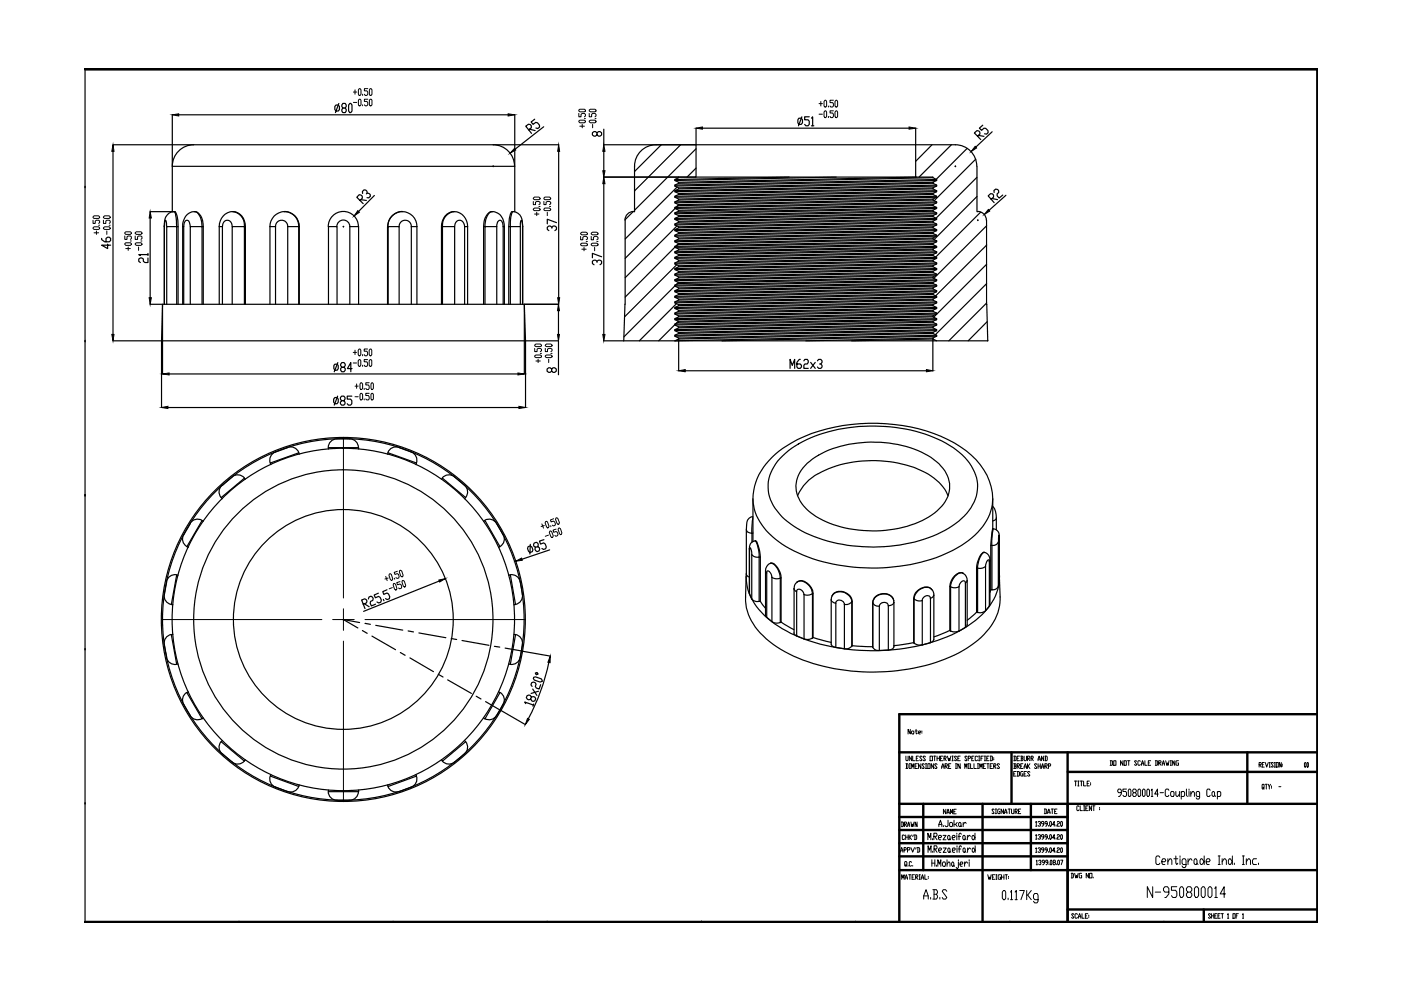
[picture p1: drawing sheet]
<svg xmlns="http://www.w3.org/2000/svg" width="297mm" height="210mm" viewBox="0 0 297 210" stroke-linecap="round" stroke-linejoin="round" font-family="sans-serif">
<!-- layer: 0 -->
<g fill="none" stroke="#000" stroke-width=".25">
<path d="M18 14.6v181M24 30.7h17M24 32.1v38.8M36.5 24.3v20.6M37.9 24.3h69.8M41.1 30.7a4.6 4.6 0 0 0-4.6 4.5l72.6 .1M41.1 30.7h77.3M71.2 22.3h.5l.3 .3v.6l-.3 .3h-.5l-.2-.3v-.6zM71.8 21.9l-.7 2M72.7 22.9l-.2-.3 .2-.7h.5l.2 .4-.2 .6h-.5l-.2 .3 .2 .7h.5l.2-.4-.2-.6M74.2 21.9h.2l.2 .4v1.2l-.2 .4h-.2l-.3-.4v-1.2zM104.5 30.7a4.6 4.6 0 0 1 4.6 4.5"/>
<path d="M104.6 35.2v.1M109.1 24.3v20.6M112.1 27.5l.5-.4v-.4l-.2-.3-.3-.1-.6 .5 1.2 1.5M112.3 27.4l1.2 .3M113.4 25.3l-.8 .6 .4 .5 .6-.4h.4l.4 .5v.5l-.4 .3-.4-.2M115.3 26.9l-6.1 4.7M118.4 32.1v31M126.6 28.2l.3-.3h.3l.4 .3v.4l-.4 .3h-.3l-.3-.3v-.4l-.4-.3h-.3l-.3 .3v.4l.3 .3h.3l.4-.3M128 27.4v3.3h19.6M128 37.5h19.5M128 32.1v4.1M128 38.9v32"/>
<path d="M139.1 30.7a4.6 4.6 0 0 0-4.6 4.5v9.7h-.1M140.2 30.7l-5.7 5.7M143.6 39.7l-11.1 11M144.3 30.7l-9.8 9.8M147.6 30.7v6.8h-3.7v.2l-.8 .4v.2l.8 .4v.2l-.8 .3v.3l.8 .3v.2l-.8 .4v.2l.8 .4v.2l-.8 .4v.2l.8 .4v.2l-.8 .4v.2l.8 .4v.2l-.8 .4v.2l.8 .4v.2l-.8 .3v.2l.8 .4v.2l-.8 .4v.2l.8 .4v.2l-.8 .4v.2l.8 .4v.2l-.8 .4v.2l.8 .4v.2l-.8 .4v.2l.8 .4v.2l-.8 .4v.2l.8 .3v.3l-.8 .3v.3l.8 .3v.2l-.8 .4v.2l.8 .4v.2l-.8 .4v.2l.8 .4v.2l-.8 .4v.2l.8 .3v.3l-.8 .3v.3l.8 .3v.2l-.8 .4v.2l.8 .4v.2l-.8 .4v.2l.8 .4v.2l-.8 .4v.2l.8 .3v.3l-.8 .3v.2l.8 .4v.2l-.8 .4v.2l.8 .4v.2l-.8 .4v.2l.8 .4v.2l-.8 .4v.2l.8 .4v.2l-.8 .4v.2l.8 .4v.2l-.8 .4v.2l.8 .3v.2l-.8 .4v.2l.8 .4v.2l-.8 .4v.2l.8 .4v.2l-.8 .4v.2l.8 .4v.2l-.8 .4 55.5-1.2M147.6 30.7h46.5v6.8h-46.5M147.6 31.5l-13.1 13.1M147.6 35.6l-1.9 1.9M147.6 27.2v3.4M148.9 27.2h43.8M167.3 37.5l-24.2 .6M169.4 25.1h.5l.2 .3v.6l-.2 .4h-.5l-.2-.4v-.6z"/>
<path d="M170 24.8l-.7 1.9M171.6 24.8h-1v.6h.7l.3 .3v.7l-.3 .3h-.4l-.3-.3M172 25.1l.3-.3v1.9M172 26.7h.6M177.3 37.5l-34.2 .8M194.1 37.5h3.7v.2l.8 .4v.2l-.8 .4v.2l.8 .3v.3l-.8 .3v.2l.8 .4v.2l-.8 .4v.2l.8 .4v.2l-.8 .4v.2l.8 .4v.2l-.8 .4v.2l.8 .4v.2l-.8 .4v.2l.8 .3v.2l-.8 .4v.2l.8 .4v.2l-.8 .4v.2l.8 .4v.2l-.8 .4v.2l.8 .4v.2l-.8 .4v.2l.8 .4v.2l-.8 .4v.2l.8 .4v.2l-.8 .3v.3l.8 .3v.3l-.8 .3v.2l.8 .4v.2l-.8 .4v.2l.8 .4v.2l-.8 .4v.2l.8 .4v.2l-.8 .3v.3l.8 .3v.3l-.8 .3v.2l.8 .4v.2l-.8 .4v.2l.8 .4v.2l-.8 .4v.2l.8 .4v.2l-.8 .3v.3l.8 .3v.2l-.8 .4v.2l.8 .4v.2l-.8 .4v.2l.8 .4v.2l-.8 .4v.2l.8 .4v.2l-.8 .4v.2l.8 .4v.2l-.8 .4v.2l.8 .4v.2l-.8 .3v.2l.8 .4v.2l-.8 .4v.2l.8 .4v.2l-.8 .4v.2l.8 .4v.2l-.8 .4v.2l.8 .4M194.1 30.7h8.5M194.1 27.2v3.4M194.3 37.5l-50.4 1.2M197.6 30.7l-3.5 3.5M197.8 39.8l-53.9 1.2M197.8 38.9l-53.9 1.1"/>
<path d="M197.8 38.7l-53.9 1.1M197.8 37.7l-53.9 1.2M197.9 38.6l-.1 .1M198.6 39.5l-55.5 1.1M198.6 39.2l-55.5 1.2M198.6 38.3l-55.5 1.2M198.6 38.1l-55.5 1.1M201.7 30.7l-6.8 6.8M202.5 35.3h.1M202.5 30.7a4.6 4.6 0 0 1 4.6 4.5M202.6 35.2v.1M205.1 31.5l-6.6 6.5"/>
<path d="M206.9 33.7l-8.8 8.8M207.1 35.3v9.6h.2M207.1 37.6l-8.6 8.7M207.3 28.9l.5-.5-.1-.4-.6-.3-.5 .5 1.3 1.4M207.4 28.7l1.2 .2M208.4 26.5l-.8 .7 .5 .4 .5-.4h.4l.5 .5v.4l-.3 .3h-.5M210.4 27.9l-3.5 3.3M21.5 50.5v.3l.7 .5h1l.3-.3v-.5l-.3-.2h-.4l-.3 .2v.8M22.8 51.8v.9l-1.3-.7h2M31.4 54.7v1h-.7l-.3-.3v-.5l-.3-.2-.7 .2v.5l.4 .3M31.4 54h-2l.4 .2M31.4 53.7v.5"/>
<path d="M31.8 44.9h5.3l.4 .9 .3 2.2v16.5M31.8 46.2v16.9M34.8 48a2.62 2.62 0 0 1 1.8-3.1h.3a2.51 2.51 0 0 1 .5 2.1l.1 1h.3M34.8 48l.3-1.3 .2 1.3M34.8 48h.1M34.8 48v16.5M38.7 48v16.5M38.7 48h.2M38.9 48l.1-.6a.6 .6 0 0 1 .6-.7 .6 .6 0 0 1 .6 .7l.1 .6M38.9 48v16.5M41.2 44.9a2.78 2.78 0 0 0-2.5 3.1M41.2 44.9a1.96 1.96 0 0 1 1.8 1.9l.1 1.2v16.5"/>
<path d="M41.2 44.9a2.21 2.21 0 0 1 1.6 2.1v1h.3M46.5 48a2.81 2.81 0 0 1 1.3-2.7 2.81 2.81 0 0 1 3.1 .1 3.2 3.2 0 0 1 1.1 2.6v16.5M46.5 48v16.5M46.5 48h.7M47.2 48a1.07 1.07 0 0 1 1-1.3 1.07 1.07 0 0 1 1 1.3M47.2 48v16.5M49.4 44.9a2.86 2.86 0 0 1 2.4 3.1M51.8 48h.2M57.2 48a3.1 3.1 0 0 1 3.1-3.1 3.1 3.1 0 0 1 3.2 3.1v16.5M57.2 48v16.5M57.2 48h1.2v16.5M58.4 48a1.29 1.29 0 0 1 1.3-1.3 1.29 1.29 0 0 1 1.3 1.3"/>
<path d="M60.3 44.8a3.1 3.1 0 0 1 3 3.2v16.5M63.5 48h-2.5v16.5M72.7 48h.2M72.8 48v.1M74.2 48a1.38 1.38 0 0 0-1.4-1.3 1.38 1.38 0 0 0-1.4 1.3M74.2 48h1.8M74.2 48v16.5M76 48a3.2 3.2 0 0 0-3.2-3.2 3.2 3.2 0 0 0-3.2 3.2M76 48v16.5M76.3 42.5l.5-.5v-.4l-.6-.3-.6 .5 1.4 1.4M76.5 42.3l1.2 .2M76.9 41l-.1-.4 .4-.3h.4l.2 .3 .1 .3-.2 .2"/>
<path d="M77.9 40.9l.6 .3v.4l-.3 .4-.4-.1M79.4 41.4l-3.4 3.4M82.2 48h.1M84.6 48a1.29 1.29 0 0 1 1.3-1.3 1.29 1.29 0 0 1 1.3 1.3M85.3 44.8a3.1 3.1 0 0 0-3 3.2M88.4 48a3.1 3.1 0 0 0-3.1-3.1 3.1 3.1 0 0 0-3.1 3.1v16.5M88.4 48v16.5M88.4 48h-1.2v16.5M96.3 44.9a2.86 2.86 0 0 0-2.5 3.1h-.2M96.4 48a1.06 1.06 0 0 1 .8-1.3 1.06 1.06 0 0 1 1.3 1v.3M98.5 48h.6M98.5 48v16.5"/>
<path d="M99.1 48a2.81 2.81 0 0 0-1.3-2.7 2.81 2.81 0 0 0-3.1 .1 3.5 3.5 0 0 0-1.1 2.6v16.5M99.1 48v16.5M104.4 44.9a2.58 2.58 0 0 1 2.5 2.6v.5M104.4 44.9h-.1a2.46 2.46 0 0 0-1.7 2.6l-.1 17M104.4 44.9a2.13 2.13 0 0 0-1.5 2.1l-.1 1h-.3M105.3 48v16.5M106.7 48l-.1-.6a.6 .6 0 0 0-.6-.7 .6 .6 0 0 0-.6 .7l-.1 .6h-2.5v16.5M106.7 48h.2M106.7 48v16.5M106.9 48v16.5M108.8 44.9a2.23 2.23 0 0 1 2 2.6v.5M108.8 44.9h-.3l-.3 .5-.3 2.6v16.5"/>
<path d="M108.8 44.9a4.7 4.7 0 0 0-.6 3.1h-.3M110.3 48v16.5M110.8 48l-.3-1.3-.1 .4-.1 .9h-2.1v16.5M110.8 48h.1M110.8 48v16.5M117 48.4v-.2l-.3-.3h-.3l-.4 .3v.4l.4 .3M117 48.2l.3-.3h.3l.4 .3v.4l-.4 .3M118 47.2l-2-.7v1M126.6 55.6v-.2l-.4-.2-.6 .2v.5l.3 .2M126.6 55.4l.3-.2 .7 .2v.5l-.4 .2M127.6 54.4l-2-.7v1M132.5 46.7v17.8l-.3 7.8"/>
<path d="M134.2 44.9l-1.7 1.7M134.3 44.8a1.84 1.84 0 0 0-1.8 1.9M143.1 52.4l-10.6 10.6M143.5 56.1l-11.1 11.1M143.5 47.9l-11 11M143.8 59.9l-.4 .4M197.8 42.2l-53.9 1.2-.3 .3M197.8 50.5l-53.9 1.1-.4 .4M197.8 59.9l-53.9 1.1M197.8 58.9l-53.9 1.2M197.8 58.7l-53.9 1.2M197.8 57.7l-53.9 1.2"/>
<path d="M197.8 57.5l-53.9 1.2M197.8 56.6l-53.9 1.1M197.8 56.3l-53.9 1.2M197.8 55.4l-53.9 1.2M197.8 55.2l-53.9 1.1M197.8 54.2l-53.9 1.2M197.8 54l-53.9 1.2M197.8 53l-53.9 1.2M197.8 52.8l-53.9 1.2M197.8 51.9l-53.9 1.1M197.8 51.6l-53.9 1.2M197.8 50.7l-53.9 1.2"/>
<path d="M197.8 49.5l-53.9 1.2M197.8 49.3l-53.9 1.2M197.8 48.3l-53.9 1.2M197.8 48.1l-53.9 1.2M197.8 47.1l-53.9 1.2M197.8 46.9l-53.9 1.2M197.8 45.9l-53.9 1.2M197.8 45.7l-53.9 1.2M197.8 44.8l-53.9 1.1M197.8 44.6l-53.9 1.1M197.8 43.6l-53.9 1.2M197.8 43.4l-53.9 1.2"/>
<path d="M197.8 42.4l-53.9 1.2M197.8 41.2l-53.9 1.2M197.8 41l-53.9 1.2M197.8 40l-53.9 1.2M197.8 46.9h.1M198.6 43l-55.5 1.2-10.6 10.6M198.6 59.5l-55.5 1.1-10.8 10.8M198.6 59.3l-55.5 1.2M198.6 58.3l-55.5 1.2M198.6 58.1l-55.5 1.2M198.6 57.2l-55.5 1.1M198.6 56.9l-55.5 1.2"/>
<path d="M198.6 56l-55.5 1.2M198.6 55.8l-55.5 1.1M198.6 54.8l-55.5 1.2M198.6 54.6l-55.5 1.2M198.6 53.6l-55.5 1.2M198.6 53.4l-55.5 1.2M198.6 52.5l-55.5 1.1M198.6 52.2l-55.5 1.2M198.6 51.3l-55.5 1.2M198.6 51.1l-55.5 1.1M198.6 50.1l-55.5 1.2M198.6 49.9l-55.5 1.2"/>
<path d="M198.6 48.9l-55.5 1.2M198.6 48.7l-55.5 1.2M198.6 47.7l-55.5 1.2M198.6 47.5l-55.5 1.2M198.6 46.5l-55.5 1.2M198.6 46.3l-55.5 1.2M198.6 45.3l-55.5 1.2M198.6 45.1l-55.5 1.2M198.6 44.2l-55.5 1.1M198.6 44l-55.5 1.1M198.6 42.8l-55.5 1.2M198.6 41.8l-55.5 1.2"/>
<path d="M198.6 41.6l-55.5 1.2M198.6 40.6l-55.5 1.2M198.6 40.4l-55.5 1.2M207.1 41.7l-9.1 9.1M207.3 46.7h.1M207.3 44.8a1.84 1.84 0 0 1 1.8 1.9M207.3 46.6v.2M207.9 45l-9.5 9.5M209.2 46.7v17.8l.2 7.8h-81.4M209.2 47.9l-11.2 11.1M209.2 52l-10.8 10.7M209.2 56l-11.2 11.3"/>
<path d="M210.1 42.2l.6-.4v-.4l-.3-.3h-.4l-.5 .4 1.3 1.5M210.3 42.1l1.2 .2M210.8 40.8l-.1-.4 .4-.3 .6 .3 .1 .4-.4 .3v.4l.4 .5 .8-.6M213.3 41.4l-3.6 3.2M24 72.3h10.2M31.8 64.5h86.6M34.2 72.3v14.1M34.5 64.5l-.3 7.8h84.2v7.2M34.5 64.6v14.7M35.3 64.5v-16.5h2.2v16.5M35.9 79.3h73.9M40.3 64.5v-16.5h2.5v16.5"/>
<path d="M49.2 64.5v-16.5h2.6v16.5M69.6 64.5v-16.5h1.9v16.5M71 77.2h.5l.2 .3v.6l-.2 .4h-.5l-.2-.4v-.6zM71.6 76.9l-.7 1.9M72.5 77.9l-.3-.4v-.3l.3-.3h.4l.3 .3v.3l-.3 .4h-.4l-.3 .2v.4l.3 .3h.4l.3-.3v-.4l-.3-.2M74.6 78.1h-.9l.7-1.2v1.9M82.3 64.5v-16.5h2.3v16.5M93.8 64.5v-16.5h2.6v16.5M111.2 64.5l.2 7.8M111.2 64.6v14.7M111.4 72.3v14.1M117 78.2l.3-.2h.3l.3 .2v.5l-.3 .3h-.3l-.3-.3v-.5l-.4-.2h-.3l-.3 .2v.5l.3 .3h.3l.4-.3"/>
<path d="M118.4 65.9v5M143.1 68.8l-3.4 3.5M143.4 64.4l-7.8 7.9M143.8 68.1l-.5 .5M143.9 71.7v6.9M145.3 78.6h51.1M167.5 78.1v-1.9l.5 1.3 .5-1.3v1.9M169.7 76.2h-.2l-.5 .6v1l.2 .3h.5l.2-.3v-.3l-.2-.3h-.7M170.4 76.5l.2-.3h.6l.2 .3-.2 .7h-.6l-.2 .3v.6h1M171.9 76.8l.9 1.3M172.8 76.8l-.9 1.3M173.3 76.5l.3-.3h.4l.3 .3v.3l-.3 .4h-.2"/>
<path d="M174 77.2l.3 .3v.3l-.3 .3h-.4l-.3-.3M197.8 70.7l-53.9 1.2M197.8 70.5l-53.9 1.2M197.8 69.5l-53.9 1.2M197.8 69.3l-53.9 1.2M197.8 68.3l-53.9 1.2M197.8 68.1l-53.9 1.2M197.8 67.2l-53.9 1.1M197.8 67l-53.9 1.1M197.8 66l-53.9 1.2M197.8 65.8l-53.9 1.2M197.8 64.8l-53.9 1.2"/>
<path d="M197.8 64.6l-53.9 1.2M197.8 63.6l-53.9 1.2M197.8 63.4l-53.9 1.2M197.8 62.4l-53.9 1.2M197.8 62.2l-53.9 1.2M197.8 61.3l-53.9 1.1M197.8 61l-53.9 1.2M197.8 60.1l-53.9 1.2M197.8 71.9l-17.2 .4M197.8 71.7l-26.9 .6M197.8 71.7v6.9M198.6 70.1l-55.5 1.2"/>
<path d="M198.6 69.9l-55.5 1.2M198.6 68.9l-55.5 1.2M198.6 68.7l-55.5 1.2M198.6 67.8l-55.5 1.1M198.6 67.6l-55.5 1.1M198.6 66.6l-55.5 1.2M198.6 66.4l-55.5 1.2M198.6 65.4l-55.5 1.2M198.6 65.2l-55.5 1.2M198.6 64.2l-55.5 1.2M198.6 64l-55.5 1.2M198.6 63l-55.5 1.2"/>
<path d="M198.6 62.8l-55.5 1.2M198.6 61.8l-55.5 1.2M198.6 61.6l-55.5 1.2M198.6 60.7l-55.5 1.1M198.6 60.5l-55.5 1.1M198.6 71.3l-45.5 1M209.2 60.2l-10.9 10.8M209.2 64.3l-8 8M209.3 68.2l-4 4.1M209.4 72.2v.1M35.6 86.4h74.4M57.3 98.2l.1 .3"/>
<path d="M61 94.9a1.84 1.84 0 0 1 2.3 1.1M61 94.9l-2.6 .9a1.84 1.84 0 0 0-1.1 2.4M63.5 96.3l-.2-.3-6 2.2M69.6 95.2v-.3h6.4v.3M71 84.3h.5l.2 .3v.7l-.2 .3h-.5l-.3-.3v-.7zM71.6 84l-.7 1.9M72.4 85l-.2-.4v-.3l.2-.3h.5l.3 .3v.3l-.3 .4h-.5l-.2 .3v.3l.2 .3h.5l.3-.3v-.3l-.3-.3M74.6 84h-1v.6h.7l.3 .4v.6l-.3 .3h-.4l-.3-.3M76 94.9a1.84 1.84 0 0 0-1.9-1.9h-2.6a1.84 1.84 0 0 0-1.9 1.9M82.2 96.3l.1-.3 6 2.2M84.6 94.9a1.84 1.84 0 0 0-2.4 1.1M84.6 94.9l2.6 .9a1.84 1.84 0 0 1 1.1 2.4"/>
<path d="M88.3 98.2l-.1 .3M165.4 97.2a23.6 23.6 0 0 1 13.5-6.4 34.6 34.6 0 0 1 21.7 3.2 11.7 11.7 0 0 1 6.7 8.6 10 10 0 0 1-4.7 8.4 31 31 0 0 1-20.7 4.8 26.5 26.5 0 0 1-16.1-6.2 8.7 8.7 0 0 1-2.8-8.1l.7-1.9 .8-1.3zM171.2 98.2a20.2 20.2 0 0 1 12.5-4.4 21.9 21.9 0 0 1 14.8 4.1 6.4 6.4 0 0 1 2.5 7.4 12 12 0 0 1-7.8 6 25.7 25.7 0 0 1-20.2-1.8 8 8 0 0 1-4.3-6.5 7 7 0 0 1 2.5-4.8zM38.9 113.4a1.84 1.84 0 0 0 .7 2.5M40.3 111l-1.4 2.4M42.8 110.3a1.84 1.84 0 0 0-2.5 .7M43.1 110.5l-.3-.1-3.2 5.5 .3 .2M47.1 102.9a1.84 1.84 0 0 0-.2 2.6M49.2 101.1a1.84 1.84 0 0 1 2.6 .2M49.2 101.1l-2 1.8M52 101.6l-.2-.2-4.9 4.1 .2 .2M93.6 101.6l.2-.2 4.9 4.1"/>
<path d="M96.4 101.1a1.84 1.84 0 0 0-2.6 .2M96.4 101.1l2.1 1.8M98.5 102.9a1.84 1.84 0 0 1 .2 2.6M98.7 105.5l-.2 .2M102.5 110.5l.3-.1 3.2 5.5-.3 .2M102.8 110.3a1.84 1.84 0 0 1 2.5 .7M105.3 111l1.4 2.4M106.7 113.4a1.84 1.84 0 0 1-.7 2.5M112 115.9l.4-.2 .4 .3 .2 .6-.1 .4-.5 .1-.3-.2-.3-.6zM112.4 115.4v2.1M114 115.9l.3 .2 .1 .3-.1 .4-.4 .2-.5-.6 .1-.4 .5-.1 .1-.4-.1-.3-.3-.2-.5 .1-.1 .4 .1 .3 .3 .2M115.3 114.4l-.9 .3 .2 .7 .7-.3 .3 .3 .2 .6-.1 .3-.5 .2-.3-.2"/>
<path d="M116.5 116.6l-5.8 2M158.2 112.4a1.04 1.04 0 0 0 1.2 .7v1.8M158.2 112.4v9.4M158.9 116.3a1.33 1.33 0 0 1 1.4-1.6l.7 1.7 .2 1.7v9.4h-.2v-9.3M158.9 116.3v9.5l.5 1.2M158.9 116.3v.2M158.9 116.5l.1-.3a1.41 1.41 0 0 1 .4 1.4v9.4M158.9 116.5v9.4M159.4 117.6l.8 .5h.7M159.4 113.1h.2M159.6 109.7l-.2 3.3M159.6 109.6a1.51 1.51 0 0 0-1.3 1.8l-.1 1"/>
<path d="M159.6 105.7a11.6 11.6 0 0 0 5.5 9.2 35.2 35.2 0 0 0 20.9 5.5 35.2 35.2 0 0 0 18.6-5.3 12 12 0 0 0 5.9-9.4M160.1 114.7a5.1 5.1 0 0 1 .9 3.5M161.2 118.1l-.2 .1M163.3 119.5l.1-.1a.95 .95 0 0 1 1 .4l.4 .5a3.9 3.9 0 0 1 .8 2.2v9.4l-.2 .1M169.1 105.1a10.7 10.7 0 0 1 6.6-5.7 25.9 25.9 0 0 1 21.1 1.1 9.7 9.7 0 0 1 4.2 4.6M208.8 117.1l.5 .3a1.64 1.64 0 0 1 .6 1.4v9.4M208.8 117.1h-.3a4.2 4.2 0 0 0-1.4 3.3v9.4M208.8 117.1a1.74 1.74 0 0 0-1.2 1.6l-.3 1.8M209.8 119.1l-.2-.4a1.29 1.29 0 0 0-.6 1.4v9.4M209.8 119.1v9.4l-.8 1M209.8 118.8l-.1 .3M210.1 115.6l.2 .1v9.4l-.2-.1"/>
<path d="M210.5 112.1v-6.4a13.8 13.8 0 0 0-6.9-11 36.1 36.1 0 0 0-24.8-4.5 29.3 29.3 0 0 0-14.4 6.1 12.6 12.6 0 0 0-4.8 9.4v9.1M210.5 107.4a2.93 2.93 0 0 1 .7 2.4v2.6M210.6 112.1l-.3 1.7v1.8a1.25 1.25 0 0 0 1.4-.6M211.2 109.8l-.3 .5-.4 .2M211.7 115v9.4M211.9 113.8a1.3 1.3 0 0 0-1.5-1.6l-.3 3.4v9.4l-.2 .6M211.9 113.8l-.1-.3-.1 1.5M211.9 113.8l-.1 9.5M34.8 136.7l.5 2.7M35.3 139.4a1.84 1.84 0 0 0 2.1 1.5M35.3 123.4l-.5 2.6a1.84 1.84 0 0 0 1.5 2.2M36.3 134.5a1.84 1.84 0 0 0-1.5 2.2"/>
<path d="M36.7 134.5l-.4 .1 1.2 6.2h.3M37.4 121.9a1.84 1.84 0 0 0-2.1 1.5M37.8 122l-.3-.1-1.2 6.3h.4M72.7 131.4h.2M72.8 131.3v.1M76.2 132l-3.4-.6 3.1 1.7M76.8 133.7l1.1 .6M77 128.1l.7-.3 .1-.3-.1-.3-.4-.2-.6 .2 .7 1.8M77.3 128l1 .7M77.4 132.2l1.1 .2M78.1 127l.1-.4 .5-.2 .3 .2 .1 .3-.1 .4-.4 .2-.1 .4 .2 .6 .9-.4M78.9 134.9l5 2.9"/>
<path d="M79.7 132.6l5.7 1M80.2 125.8l-.9 .4 .3 .5 .7-.3 .3 .3 .3 .6-.2 .4-.4 .1-.4-.2M81.3 127.1l.1 .3M82 125.1l-.8 .3 .2 .6 .6-.3 .4 .2 .2 .6v.5l-.5 .1-.4-.2M84.9 138.3l1 .6M86.5 133.8l1.2 .2M86.9 139.5l5 2.9M88.8 134.2l5.7 1M93.1 123.2l-16 6.4M95.7 135.4l1.1 .2M98 135.8l5.7 1M104.8 137l1.2 .2"/>
<path d="M107.1 137.4l3.4 .6M107.9 122l.3-.1 1.1 6.3h-.3M108.2 121.9a1.89 1.89 0 0 1 2.1 1.5l.5 2.6a1.84 1.84 0 0 1-1.5 2.2M109 134.5l.3 .1-1.1 6.2h-.3M109.3 134.5a1.84 1.84 0 0 1 1.5 2.2M110.6 138l6.1 1.1M110.8 136.7l-.5 2.7a1.84 1.84 0 0 1-2.1 1.5M158.2 122.1l-.1 4.5a11.2 11.2 0 0 0 4.4 8.9 32.7 32.7 0 0 0 18 6.8 41.5 41.5 0 0 0 23.7-4.4 15.2 15.2 0 0 0 7.6-8.7l.2-2.1-.1-5M158.2 121.7l.3 .5 .3 .1M158.2 121.6a11.1 11.1 0 0 0 4.6 9.5 32.1 32.1 0 0 0 16.9 6.6 41.7 41.7 0 0 0 23.9-4 16 16 0 0 0 7.7-8l.5-2.1 .1-2M159.4 127l.8 .5h.7M161.2 127.5l1.1 1.5"/>
<path d="M162.3 121l.2 .4M162.3 130.4l.2 .4M162.6 121.2l.1-.1a1.19 1.19 0 0 1 1 1.3v9.4l-1.1-.9zM163.6 131.8l1.1 .3 .7-.1M163.6 122.4l1.1 .3 .7-.1M165.4 122.6a3.3 3.3 0 0 0-2-3.2l-.1 .1a1.5 1.5 0 0 0-1 1.6v9.4M165.4 122.6v9.4M165.6 131.9l2.7 1.6M165.6 122.5l-.2 .1M168.3 134.2l.1 .3 .5 .3M168.3 124.8l.3 .5 .3 .1M169 123.4a1.46 1.46 0 0 0-.6 1.4v9.4"/>
<path d="M169 123.4l.5-.3a2.84 2.84 0 0 1 2.9 2.7v9.4l-.1 .1v-9.4a2.83 2.83 0 0 0-2.9-2.7zM169 125.1a1.04 1.04 0 0 1 1.5 1v9.4l-1.6-.7zM172.2 135.3l-1 .3-.8-.1M172.2 125.9l-1 .3-.8-.1M172.3 135.2l3.9 1M172.4 125.8l-.1 .1M176.2 127.2a1.92 1.92 0 0 1 3-1.6l1 .7 .4 .6 .1 .6-.1 9.5M176.2 127.2v9.5l.5 .5 2.3 .3v-9.3a.93 .93 0 0 0-.8-.9 .93 .93 0 0 0-1 .6M176.2 127.2l.2 .4 .8 .3M176.4 126.4a2.36 2.36 0 0 1 2.5-.8 2.36 2.36 0 0 1 1.7 2M177.2 127.9v9.4M180.6 137l-.9 .6-.7-.1"/>
<path d="M180.6 127.6l-.9 .6-.7-.1M180.6 127.6v9.4M180.6 136.9l4.4 .2M180.7 127.5l-.1 .1M185 127.7v9.5a1.25 1.25 0 0 0 1.4 .7M185 127.8a1.25 1.25 0 0 0 1.4 .7M188.3 128.4a.98 .98 0 0 0-.9-.7 .98 .98 0 0 0-1 .8v9.4M188.3 128.4v9.4M189.5 127.4a2.33 2.33 0 0 0-2.1-1.5 2.33 2.33 0 0 0-2.2 1.4l-.2 .6M189.5 127.7a2.18 2.18 0 0 0-3.5-1.5l-.6 .5-.4 1v9.4M189.5 127.7v9.4a1.04 1.04 0 0 1-1.2 .7l-1.9 .1M189.5 127.7a1.04 1.04 0 0 1-1.2 .7"/>
<path d="M193.7 136.3l-4.2 .6M193.7 126.9l.1 .1M193.8 136.3l1 .5 .7-.1M193.8 127l1 .4 .7-.1M196 126.5a.76 .76 0 0 1 .7-.2 .76 .76 0 0 1 .6 .6v9.4l-1.8 .4v-9.6zM197.6 125l.4 .9v9.7l-.3 .4-.4 .2M197.6 125a1.68 1.68 0 0 0-2.4-.2 2.48 2.48 0 0 0-1.5 2.1l.1 9.5v-9.4M197.6 125a2.27 2.27 0 0 0-3.5 1l-.3 1M198 126.2a.83 .83 0 0 1-.7 .6M201.4 133.7l-3.4 1.3M201.4 124.3l.1 .1v9.4l-.1-.1M201.5 133.8l1.1 .2 .7-.2"/>
<path d="M203.3 124.4l-.7 .2-1.1-.2a3.2 3.2 0 0 1 2.3-2.9h.4h-.1a1.38 1.38 0 0 0-1.7 .6 3.6 3.6 0 0 0-1 2.2v9.4M203.7 123.5a.51 .51 0 0 1 .5-.4 .51 .51 0 0 1 .5 .5v9.4l-1.4 .8v-9.4zM204.2 121.6a1.66 1.66 0 0 1 .9 1.5v9.4M205.1 123.1l-.4 .5M205.1 132.5l-.4 .5M207 129.8l-1.9 1.7M207.1 120.4l.2 .1v9.4M207.1 129.8l.2 .1M209 129.5l-1 .4-.7-.1M209 120.1l-1 .4-.7-.1M209.8 128.2l-.1 .3M211.7 124.4a1.25 1.25 0 0 1-1.4 .6"/>
<path d="M211.9 123.2l-.2 1.2M38.9 149.4l1.4 2.3M39.6 146.8a1.84 1.84 0 0 0-.7 2.5M39.9 146.7l-.3 .2 3.2 5.5M40.3 151.7a1.84 1.84 0 0 0 2.5 .7M43.1 152.2l-.3 .2M46.9 157.2a1.84 1.84 0 0 0 .2 2.6M47.1 157l-.2 .3 4.9 4.1 .2-.3M47.2 159.9l2 1.7M92.9 143l1 .6M94.9 144.1l5 2.9M98.5 157l.2 .3-4.9 4.1-.2-.3"/>
<path d="M98.5 159.9l-2.1 1.7M98.7 157.2a1.84 1.84 0 0 1-.2 2.6M101 147.6l1 .6M103 148.8l3 1.7M105.3 151.7a1.84 1.84 0 0 1-2.5 .7M105.7 146.7l.3 .2-3.2 5.5-.3-.2M106 146.8a1.84 1.84 0 0 1 .7 2.5M106 150.5l5.4 3.1M106.7 149.4l-1.4 2.3M111.5 149.2l-.2-.4 1.8 .7M112.6 147.8h.8l.2 .3-.2 .5-.4 .1-.3-.1-.2-.3 .1-.5-.2-.4-.6 .1-.2 .4 .2 .4 .3 .1 .4-.1M112.9 146.1l.9 1.3"/>
<path d="M113.2 143.6l.3-.1 1.3 .4 .2 .4-.1 .2-.4 .1-1.2-.4-.2-.4zM113.2 149.3l-.2 .4M113.5 142.7l.4-.1 .2 .3-.4 .1zM114.2 146.6l-1.6 .4M114.6 145.2l-.3 .9-.6-.2-.2-.4 .2-.4-.2-.4-.4-.1-.4 .1-.1 .5 .2 .3M116.4 140.4a44.5 44.5 0 0 1-4.4 12M51.8 161.4a1.84 1.84 0 0 1-2.6 .2M57.3 164.5a1.84 1.84 0 0 0 1.1 2.4M57.4 164.3l-.1 .2 6 2.3 .2-.3M58.4 166.9l2.6 1M63.3 166.7a1.84 1.84 0 0 1-2.3 1.1M69.6 167.8a1.84 1.84 0 0 0 1.9 1.9h2.6a1.84 1.84 0 0 0 1.9-1.9"/>
<path d="M69.6 167.5v.4h6.4v-.4M82.2 166.7a1.84 1.84 0 0 0 2.4 1.1M87.2 166.9l-2.6 1M88.2 164.3l.1 .2-6 2.3-.1-.3M88.3 164.5a1.84 1.84 0 0 1-1.1 2.4M93.8 161.4a1.84 1.84 0 0 0 2.6 .2"/>
<circle cx="72.8" cy="131.3" r="31.7"/>
<circle cx="72.8" cy="131.3" r="23.3"/>
<circle cx="72.8" cy="131.3" r="36.3"/>
<circle cx="72.8" cy="131.3" r="38.3"/>
<circle cx="72.8" cy="131.3" r="38.6"/>
</g>
<g fill="none" stroke="#000" stroke-width=".21">
<path d="M74.9 19.5h.7M75.3 19.1v.9M76.2 18.8h.2l.1 .3v.9l-.1 .2h-.2l-.2-.2v-.9zM76.9 20v.2M78 18.8h-.7v.5h.5l.2 .2v.5l-.2 .2h-.4l-.1-.2M78.5 18.8h.2l.2 .3v.9l-.2 .2h-.2l-.2-.2v-.9zM74.9 21.7h.7M76.2 21l.3 .3v.9l-.1 .2-.4-.2v-.9zM76.9 22.2v.2M78 21h-.7v.5h.5l.2 .2v.5l-.2 .2h-.4l-.1-.2M78.5 21l.4 .3v.9l-.2 .2-.4-.2v-.9zM122.7 25.7l.2-.2h1l.2 .3-.2 .2h-1z"/>
<path d="M122.7 24v.8h.5v-.5l.2-.3h.5l.2 .3v.3l-.2 .2M122.7 23.3l.2-.1h1l.2 .3-.2 .2h-1zM122.9 26.8h1M123.4 26.4v.7M123.9 25.1h.2M124.9 25.7l.3-.2h1l.2 .3-.2 .2h-1zM124.9 24v.8h.5v-.5l.2-.3h.6l.2 .3v.3l-.2 .2M124.9 23.3l.3-.1h1l.2 .3-.2 .2h-1l-.3-.2zM125.6 26.4v.7M126.2 25.1h.2M173.7 22h.7M173.7 24.2h.7"/>
<path d="M174 21.5v1M174.9 21.3l.4 .2v1l-.2 .2-.4-.2v-1zM174.9 23.5l.4 .2v1l-.2 .2-.4-.2v-1zM175.6 22.5v.2M175.6 24.7v.2M176.7 21.3h-.7v.5h.5l.2 .2v.5l-.2 .2h-.4l-.1-.2M176.7 23.5h-.7v.5h.5l.2 .2v.5l-.2 .2h-.4l-.1-.2M177.2 21.3l.4 .2v1l-.2 .2-.4-.2v-1zM177.2 23.5l.4 .2v1l-.2 .2-.4-.2v-1zM19.7 48.3l.2-.2h1l.2 .4-.2 .1h-1zM19.7 46.7v.7h.5v-.5l.2-.2h.5l.2 .2v.3l-.2 .2M19.7 46l.2-.2h1l.2 .3-.2 .2h-1z"/>
<path d="M19.9 49.4h1M20.4 49v.7M20.9 47.8h.2M21.9 48.3l.3-.2h1l.2 .4-.2 .1h-1zM21.9 46.7v.7h.5v-.5l.2-.2h.6l.2 .2v.3l-.2 .2M21.9 46l.3-.2h1l.2 .3-.2 .2h-1zM22.6 49v.7M23.2 47.8h.2M26.5 51.6l.2-.1h.9l.3 .3-.3 .2h-.9zM26.5 50v.8h.4v-.6l.3-.2h.4l.3 .2v.4l-.3 .2M26.5 49.3l.2-.2h.9l.3 .4-.3 .2h-.9zM26.7 52.7h.9"/>
<path d="M27.2 52.4v.7M27.6 51.1h.3M28.7 51.6l.2-.1h1l.2 .3-.2 .2h-1zM28.7 50v.8h.5v-.6l.2-.2h.5l.2 .2v.4l-.2 .2M28.7 49.3l.2-.2h1l.2 .4-.2 .2h-1zM29.4 52.4v.7M29.9 51.1h.2M113.1 44.3l.2-.2h1l.2 .4-.2 .2h-1zM113.1 42.7v.7h.4v-.5l.3-.2h.5l.2 .2v.3l-.2 .2M113.1 42l.2-.2h1l.2 .4-.2 .1h-1zM113.3 45.4h1M113.8 45v.7"/>
<path d="M114.3 43.8h.2M115.3 42.7v.7h.5v-.5l.2-.2h.5l.3 .2v.3l-.3 .2M115.3 42l.2-.2h1l.3 .4-.3 .1h-1zM115.5 44.1h1l.3 .4-.3 .2h-1l-.2-.2zM116 45v.7M116.5 43.8h.3M123.1 51.7l.3-.1h.9l.2 .1v.2l-.2 .2h-.9l-.3-.2zM123.1 50.1v.7h.5v-.5l.2-.2h.5l.2 .2v.4l-.2 .1M123.1 49.4l.3-.2h.9l.2 .4-.2 .2h-.9zM123.4 52.8h.9M123.8 52.5v.7M124.3 51.2h.2"/>
<path d="M125.3 51.7l.3-.1h.9l.3 .1v.2l-.3 .2h-.9l-.3-.2zM125.3 50.1v.7h.5v-.5l.3-.2h.4l.3 .2v.4l-.3 .1M125.3 49.4l.3-.2h.9l.3 .4-.3 .2h-.9zM126.1 52.5v.7M126.5 51.2h.3M74.9 74.7h.7M74.9 77h.7M75.3 74.3v.9M75.9 76.5l.3-.3 .3 .3v.9l-.2 .3-.4-.3zM76.2 74l.3 .3v.9l-.2 .2-.4-.2v-.9zM76.9 75.2v.2M76.9 77.4v.3"/>
<path d="M77.9 74h-.7v.5h.6l.1 .2v.5l-.1 .2h-.4l-.2-.2M77.9 76.2h-.7v.5h.6l.1 .3v.4l-.1 .3h-.4l-.2-.3M78.3 76.5l.2-.3 .3 .3v.9l-.1 .3-.4-.3zM78.5 74l.3 .3v.9l-.1 .2-.4-.2v-.9zM113.4 75.4l.2-.1h1l.2 .1v.2l-.2 .2h-1l-.2-.2zM113.4 73.9v.6h.5v-.5l.2-.1h.5l.2 .1v.4l-.2 .1M113.4 73.2l.2-.3h1l.2 .4-.2 .2h-1zM113.6 76.5h1M114.1 76.2v.7M114.6 74.9h.2M115.6 75.4l.3-.1h.9l.3 .1v.2l-.3 .2h-.9l-.3-.2zM115.6 73.9v.6h.5v-.5l.2-.1h.5l.3 .1v.4l-.3 .1"/>
<path d="M115.6 73.2l.3-.3h.9l.3 .4-.3 .2h-.9zM116.3 76.2v.7M116.8 74.9h.3M72.8 92.8v34M75.3 81.9h.6M75.3 84.1h.6M75.6 81.4v.9M76.5 81.2l.4 .2v.9l-.2 .3-.4-.3v-.9zM76.5 83.4l.4 .2v1l-.2 .2-.4-.2v-1zM77.2 82.3v.3M77.2 84.6v.2M78.3 81.2h-.7v.4h.5l.2 .3v.4l-.2 .3h-.3l-.2-.3"/>
<path d="M78.3 83.4h-.7v.5h.5l.2 .2v.5l-.2 .2h-.3l-.2-.2M78.8 81.2l.4 .2v.9l-.2 .3-.3-.3v-.9zM78.8 83.4l.4 .2v1l-.2 .2-.3-.2v-1zM114.9 111.1l.3 .9M115.4 111.4l-.7 .2M115.7 110.6l.4 .1 .3 .9-.3 .3-.2-.1-.3-.9zM116.3 113.5l-.7 .2M116.6 112.6l.4 .1 .3 .9-.1 .3-.4-.1-.3-.9zM116.8 111.5v.2M117.4 110l-.7 .2 .1 .5 .5-.2 .3 .2 .2 .4-.2 .3-.3 .1-.2-.2M117.9 109.8l.4 .1 .3 .9-.1 .3-.4-.1-.3-.9zM117.9 112.2l-.6 .2 .1 .5 .5-.2 .3 .2 .1 .4-.1 .3-.3 .1-.3-.2"/>
<path d="M118.4 112l.2-.1 .2 .2 .3 .9-.2 .4-.2-.2-.4-.9zM34.2 131.4h34M70.5 131.4h4.6M72.8 129.1v4.5M72.8 135.9v34.1M77.4 131.4h34M81.8 122.2l.3 .9M82.3 122.6l-.7 .2M82.6 121.7l.1-.1 .3 .2 .3 .9-.3 .4-.2-.2-.3-.9zM83.2 124.6l-.7 .2M83.4 123.7l.5 .2 .3 .9-.1 .3-.4-.2-.3-.9zM83.6 122.6l.1 .2"/>
<path d="M84.2 121.1l-.6 .3 .1 .4 .5-.2 .3 .2 .1 .5-.1 .3h-.3l-.3-.1M84.8 120.9l.4 .2 .3 .9-.1 .3-.4-.2-.3-.9zM84.8 123.3l-.7 .2 .2 .5 .5-.2 .2 .2 .1 .7-.3 .1-.3-.1M85.3 123.1l.4 .1 .3 .9-.1 .3-.4-.1-.3-.9zM193 154.6v1l-.5-1v1M193.4 155l.4 .2-.2 .4-.3-.2zM194 155h.5M194.2 154.6v.8l.2 .2 .1-.2M194.7 155.3h.4v-.3l-.4 .2 .2 .4h.2M195.5 155v.2M195.5 155.3v.1M191.1 174.3h.3l.2 .2v.6l-.2 .2h-.3"/>
<path d="M191.2 174.3v1M191.8 174.8h.3l.1-.2-.1-.3h-.3v1M191.8 177.2l-.2-.2h-.2l-.1 .2 .1 .8 .4-.2M191.9 174.8l.3 .5M192 177v1M192 177.5h.5M192.1 160.3l.1 1 .3-.2v-.8M192.1 161.9h.3l.1 .2v.7l-.1 .1h-.3M192.2 161.9v1M192.4 175.3l.3-1 .2 1M192.4 174.9h.5M192.5 177v1"/>
<path d="M192.7 177v1M192.8 161.9h.2M192.8 162.9h.2M192.9 177.5l.4 .5M192.9 161.9v1M193.1 174.3l.2 1 .2-.5v.5l.3-1M193.1 179.7l.4 1 .4-1M193.3 177l-.6 .5M193.3 160.3v1l-.5-1v1M193.3 162.9v-1l.2 .7 .3-.7v1M193.5 160.3v1h.5M193.6 177l-.1 .4"/>
<path d="M193.8 177h.4l.2 .2v.6l-.2 .2h-.4M194 177v1M194 162.4h.3M194.2 179.7l-.1 .3M194.3 160.8h.2M194.4 174.3v1l-.4-1v1M194.5 179.7h.4l.1 .2v.6l-.1 .2h-.4M194.5 161.9h-.5v1h.5M194.6 179.7v1M194.7 160.3h-.4v1h.4M195.2 161.9v1l-.5-1v1M195.5 160.5l-.1-.2-.4 .2 .5 .6-.1 .2-.4-.2"/>
<path d="M196 162.1l-.2-.2-.3 .2 .5 .7-.2 .1-.3-.1M196.2 160.5l-.1-.2-.4 .2 .5 .6-.1 .2-.4-.2M196.2 161.9h.3M196.2 162.9h.3M196.3 161.9v1M196.7 161.9h.5v1h-.5zM196.7 178.1v-1.4l.4 .9 .3-.9v1.4M197.2 160.3h.5v1h-.5zM197.7 177.8v.3M198 161.9v1l-.6-1v1M198 160.3h.4M198 177.3h.5l.2-.2-.2-.4h-.5v1.4"/>
<path d="M198.2 160.3v1M198.2 177.3l.5 .8M198.7 162.1l-.2-.2-.3 .2 .5 .7-.2 .1-.3-.1M198.7 160.8h.5M198.7 160.3v1M199 177.6h.5l.1-.3-.1-.2h-.4l-.1 .2v.5l.1 .3h.4M199.1 175.3v-.5l.3-.9 .3 1.4M199.1 174.8h.6M199.2 160.3v1M199.4 160.8h.2M199.6 162.9l.3-1 .3 1M199.6 162.6h.6"/>
<path d="M199.9 160.3h-.5v1h.5M199.9 177.1h.7l-.7 1h.7M200 179.8h.6l-.6 .9h.6M200 175v.3M200.2 160.8l.4-.1-.1-.4h-.3v1M200.3 160.8l.3 .5M200.4 162.4h.3l.2-.1-.2-.4h-.3v1M200.5 162.4l.4 .5M200.5 171.6v1l-.5-1v1M200.8 172.6l.2-1 .3 1M200.8 172.3h.5M200.9 160.3l.2 1 .2-.5 .1 .5 .2-1"/>
<path d="M201 173.9v1.1l-.2 .3h-.3l-.1-.3M201.1 177.1l.3 .2v.5l-.1 .3-.4-.3v-.5zM201.1 179.8l.3 .2v.5l-.1 .2-.3-.2v-.5zM201.1 162.4h.3M201.4 177.8l.1 .3M201.5 174.4h.3l.2 .2v.4l-.2 .3h-.3l-.2-.3zM201.5 172.6v-1l.3 .7 .2-.7v1M201.6 161.9h-.5v1h.5M201.8 161.3h.3M201.8 160.3h.3M201.9 177.6h.5l.1-.3-.1-.2h-.3l-.2 .2v.5l.2 .3h.3M202 160.3v1"/>
<path d="M202.2 172.1h.3M202.3 173.9v1.4M202.6 161.9h.2M202.6 162.9h.2M202.6 174.8l.3 .5M202.7 161.9v1M202.7 171.6h-.5v1h.5M202.8 160.5l-.1-.2-.3 .2 .4 .6-.1 .2-.3-.2M202.9 176.7v.2M202.9 177.1v1M202.9 179.3v.3M202.9 179.8v.9"/>
<path d="M202.9 174.4l-.3 .4h-.3M203.1 160.8h.2M203.2 177.3h.5M203.4 174.4l.4 .2v.4l-.2 .3-.4-.3v-.4zM203.6 160.3h-.5v1h.5M203.6 161.9v1l-.5-1v1M203.8 175l.1 .3M203.8 176.9l-.1-.2-.4 .2v1.2M203.8 179.6l-.1-.3-.3 .3v1.1M204.2 174.4v.9M204.3 177.1l.3 .2v.5l-.1 .3-.4-.3v-.5zM204.3 179.8l.3 .2-.1 .7-.3-.2v-.5z"/>
<path d="M204.6 162.9v-1l.2 .7 .2-.7v1M204.6 177.8l.2 .3M204.9 174.6l-.3-.2-.4 .4M205 160.5l-.1-.2-.3 .2 .4 .6-.1 .2-.3-.2M205.1 177.1v1M205.1 179.8v.9M205.3 160.8l.5-.1-.1-.4h-.4v1M205.3 161.9h.2M205.3 162.9h.2M205.4 161.9v1M205.7 177.3l-.3-.2-.3 .5M205.8 161.9v1h.4"/>
<path d="M206 160.8h.2M206.2 177.1h.2l.3 .5-.3 .5-.3-.3v-.5zM206.3 179.8l.5 .5-.4 .4-.3-.2v-.5zM206.5 160.3h-.5v1h.5M206.5 161.9v1h.5M206.7 176.7v1.4M206.8 179.3v1.4M207.3 160.5l-.2-.2-.3 .2 .1 .8 .4-.2M207.3 161.9h.2M207.3 162.9h.2M207.3 161.9v1M207.5 161.3h.2"/>
<path d="M207.5 160.3h.2M207.6 160.3v1M207.7 162.9v-1l.3 .7 .2-.7v1M208 160.8h.2M208.5 160.3h-.5v1M208.5 162.4h.2M208.7 161.3h.3M208.7 160.3h.3M208.8 160.3v1M209 161.9h-.5v1h.5M209.2 160.8h.3M209.2 161.9h.5"/>
<path d="M209.5 161.9v1M209.7 160.3h-.5v1h.5M209.9 160.3h.4l.1 .2v.6l-.1 .2h-.4M209.9 162.4h.3M210.1 160.3v1M210.4 161.9h-.5v1h.5M210.7 162.4h.3l.2-.1-.2-.4h-.3v1M210.7 160.7v.1M210.7 161v.1M210.8 171.7l-.1-.2-.4 .2 .5 .7-.1 .1-.4-.1M210.8 162.4l.4 .5M211 172.5h.3"/>
<path d="M211 171.5h.3M211.2 171.5v1M211.9 162.1l-.1-.2-.4 .2 .5 .7-.1 .1-.4-.1M212 171.5h-.3l-.2 .2 .2 .8h.3v-.5h-.1M212.8 171.5v1l-.5-1v1M213 172.5l.2-1 .3 1M213 172.2h.5M213.7 171.5h.5M214 171.5v1M214.5 171.5v.9l.1 .1 .4-.1v-.9M214.9 160.3h.4l.1 .2v.6l-.1 .2h-.4M214.9 161.9h.4l.1 .2-.1 .3"/>
<path d="M214.9 164.1h.3M215.1 162.4h.2l.1 .4-.1 .1h-.4M215.1 160.3v1M215.1 161.9v1M215.2 172h.4l.1-.1-.1-.4h-.4v1M215.3 172l.4 .5M215.4 163.6h-.5v.9h.5M215.6 162.4h.4l.2-.1-.2-.4h-.4v1M215.6 163.6h.4l.2 .1v.7l-.2 .1h-.4M215.6 160.8h.3M215.8 162.4l.4 .5M215.8 163.6v.9"/>
<path d="M215.9 172h.3M216.2 160.3h-.6v1h.6M216.4 160.3h.3l.2 .2-.2 .3M216.4 171.5h-.5v1h.5M216.4 162.4h.2M216.5 160.8h.2l.2 .3-.2 .2h-.3M216.5 160.3v1M216.9 161.9h-.5v1h.5M216.9 163.6h-.4l-.1 .1 .1 .8h.4v-.4h-.2M217.1 160.3l.2 1 .3-.2v-.8M217.1 162.9l.3-1 .2 1M217.1 162.6h.5"/>
<path d="M217.1 164.1h.3M217.6 163.6h-.5v.9h.5M217.8 160.8l.6-.1-.2-.4h-.4v1M217.8 161.9v1M218 160.8l.4 .5M218 162.4l.4 .5M218.4 161.9l-.6 .5M218.4 163.7l-.4-.1-.2 .1 .6 .7-.2 .1-.4-.1M218.6 160.8l.5-.1-.2-.4h-.3v1M218.7 160.8l.4 .5M219.6 174.3l.1-.1v1M219.6 177.1l.1-.1v.9"/>
<path d="M219.6 179.9l.1-.2v1M219.6 175.2h.2M219.6 177.9h.2M219.8 162.1l-.1-.2-.4 .2 .5 .7-.1 .1-.4-.1M220.1 161.3l.2-1 .3 1M220.1 174.3l.4-.1 .1 .3-.3 .2M220.1 177.1l.4-.1 .1 .3-.3 .2M220.1 179.9l.4-.2 .1 .3-.3 .2M220.1 162.4h.5M220.1 161h.5M220.1 161.9v1M220.5 174.7l.1 .1-.1 .4-.4-.2"/>
<path d="M220.5 177.5l.1 .1-.1 .3-.4-.1M220.6 161.9v1M220.8 162.9l.3-1 .2 1M220.8 162.6h.5M221.3 160.3v1l-.5-1v1M221.3 174.7h-.4l-.1-.2 .1-.3 .4 .1v.5l-.4 .4M221.3 177.5h-.4l-.1-.2 .1-.3 .4 .1v.5l-.4 .3M221.4 171.5h.4l.1 .2v.7l-.5 .1M221.5 160.3h.4l.1 .2v.6l-.1 .2h-.4M221.5 162.4h.4l.1-.1-.1-.4h-.4v1M221.5 171.5v1M221.7 160.3v1"/>
<path d="M221.7 162.4l.3 .5M222 174.7h-.3l-.1-.2 .1-.3 .3 .1v.5l-.3 .4M222 177.5h-.3l-.1-.2 .1-.3 .3 .1v.5l-.3 .3M222.1 172.5l.3-1 .2 1M222.1 172.2h.5M222.3 162.4h.3l.2-.1-.2-.4h-.3v1M222.3 175v.2M222.3 177.8v.1M222.7 174.2l.2 .1-.1 .9-.3-.2zM222.7 177l.2 .1-.1 .8-.3-.1zM222.7 179.7l.2 .2-.1 .8-.3-.1zM222.9 171.5h.5"/>
<path d="M223.1 171.5v1M223.6 172h.3M223.6 174.8h-.5l.4-.6v1M223.6 177.6h-.5l.4-.6v.9M223.9 175v.2M223.9 177.8v.1M224.1 171.5h-.5v1h.5M224.2 174.3v-.1l.4 .1-.1 .4h-.3v.1v.4h.4M224.2 177.1v-.1l.4 .1-.1 .4h-.3v.1v.3h.4M224.2 179.9v-.2l.4 .2-.1 .3h-.3v.2v.3h.4M225 174.2l.3 .1-.2 .9-.2-.2zM225 177l.3 .1-.2 .8-.2-.1z"/>
<path d="M225 179.7l.3 .2-.2 .8-.2-.1zM227.8 165.6h.5M228 165.6v1M228.5 165.6h.3M228.5 166.6h.3M228.6 165.6v1M228.8 171l-.2-.1-.3 .1v.7l.1 .2 .4-.2M229 170.9v1h.5M229 165.6h.5M229.3 165.6v1M229.7 165.6v1h.6M229.7 170.9h.3"/>
<path d="M229.7 171.9h.3M229.9 170.9v1M230.2 171.4h.3M230.5 166.1h.3M230.7 170.9h-.5v1h.5M231 165.6h-.5v1h.5M231.2 165.9v.2M231.2 166.3v.2M231.4 170.9v1l-.4-1v1M231.7 170.9h.5M231.9 170.9v1M233.1 171.2v.2"/>
<path d="M233.1 171.5v.2M235.4 161.3l.5 .1v.7l-.1 .2h-.4M235.5 161.3v1M236.1 161.3h.5v1h-.5zM237.7 168.1h-.5l-.2-.3 .2-.5h.3l.2 .3v.8l-.3 .5h-.2M238.1 161.3v1l-.5-1v1M238.3 161.3h.5v1h-.5zM238.8 167.3h-.7v.5h.6l.1 .3v.5l-.1 .3h-.4l-.2-.3M239.1 161.3h.5M239.3 161.3v1M239.4 167.3h.2l.2 .3v1l-.2 .3h-.2l-.2-.3v-1zM240.3 168.1l-.1-.5 .1-.3h.4l.2 .5-.2 .3h-.4l-.1 .3 .1 .5h.4l.2-.3-.2-.5"/>
<path d="M241 161.4l-.1-.1-.4 .1 .5 .7-.1 .2-.4-.2M241.5 167.3l.4 .3v1l-.3 .3-.3-.3v-1zM241.8 161.4l-.2-.1-.3 .1 .1 .9 .4-.2M242 162.3l.2-1 .3 1M242 161.9h.5M242.4 167.3l.4 .3v1l-.2 .3-.4-.3v-1zM242.7 161.3v1h.5M243.3 167.3l.4 .3v1l-.2 .3-.3-.3v-1zM243.5 161.8h.2M244 161.3h-.5v1h.5M244.1 167.6l.2-.3v1.6M244.1 168.9h.3"/>
<path d="M244.9 161.3l.5 .1v.7l-.1 .2h-.4M245.1 161.3v1M245.6 168.4h-.8l.6-1.1v1.6M245.7 161.8h.3l.2-.4-.5-.1v1M245.8 161.8l.4 .5M246 168.1h.7M246.4 162.3l.3-1 .2 1M246.4 161.9h.5M247.1 161.3l.3 1 .1-.5 .2 .5 .2-1M247.8 167.6l-.1-.3h-.4l-.2 .3v1l.2 .3h.4l.1-.3M248.1 161.3h.3M248.1 162.3h.3"/>
<path d="M248.2 161.3v1M248.4 167.8h.4l.1 .3v.5l-.1 .3h-.4l-.2-.3v-.5zM249.1 161.3v1l-.5-1v1M249.3 167.8v.8l.2 .3h.2l.4-.5M249.9 161.3l-.6 .1 .2 .9h.4v-.5h-.2M250.1 167.8v1.1M250.4 168.1l.2-.3h.4l.2 .3v.5l-.2 .3h-.6M250.4 167.8v1.6M251.5 167.3v1.3l.3 .3M252.1 167.3v.3M252.1 167.8v1.1M252.5 168.4l.4-.6h.1l.2 .3v.8"/>
<path d="M252.5 167.8v1.1M254.3 168.9h-.5l-.2-.3v-.5l.2-.3h.4l.1 .3v1.1l-.1 .2h-.4l-.2-.2M256.6 167.6l-.2-.3h-.4l-.1 .3v1l.1 .3h.4l.2-.3M257.2 167.8l.3 .3v.5l-.2 .3-.3-.3v-.5zM257.5 168.6l.2 .3M258.1 168.1l.2-.3h.4l.1 .3v.5l-.1 .3h-.6M258.1 167.8v1.6M267 162.1l.4-.1-.1-.3h-.3v.9M267.1 162.1l.3 .5M267.6 162.1h.2M267.8 167l.1 .1-.2 .2-.1-.8 .1-.2h.2l.1 1M268.1 161.7h-.5v.9h.5"/>
<path d="M268.2 166.3h.5M268.3 161.7l.3 .9 .3-.9M268.5 166.3v1M268.9 166.3l.2 1M269.1 162.6h.2M269.1 161.7h.2M269.2 161.7v.9M269.4 166.3l-.3 .5M269.6 166.6v.2M269.6 167v.1M270 161.8l-.1-.1h-.3l-.1 .1 .5 .7-.1 .1h-.3l-.1-.1M270.2 162.6h.2"/>
<path d="M270.2 161.7h.2M270.3 161.7v.9M270.6 161.7h.4v.9h-.4zM271.1 166.8h.5M271.7 161.7v.9l-.5-.9v.9M271.9 162v.1M271.9 162.3v.2M276.7 161.7l.2 .1-.1 .8-.2-.1zM277.2 161.7l.2 .1-.1 .8-.2-.1zM190.9 180.7l.3-1 .2 1M190.9 180.4h.5M191.2 186.4v-.9l.2 .6 .3-.6v.9"/>
<path d="M191.7 180.2h.3l.2-.2-.2-.3h-.3v1M191.9 186.4l.3-.9 .2 .9M191.9 186.1h.5M192 183.3l.2 .2-.3 .1v-.9l.4 .1-.1 .7 .1 .1M192.4 180.2h.4l.1-.2-.1-.3h-.4v1M192.5 183.5v.1M192.7 185.5h.4M192.9 185.5v.9M193.3 182.8l-.2-.1-.3 .1v.7l.1 .1 .4-.1M193.4 186h.2M193.5 183.5v.1M193.9 185.5h-.5v.9h.5"/>
<path d="M194.1 186h.4l.1-.2-.1-.3h-.4v.9M194.2 186l.4 .4M194.9 185.5h.2M194.9 186.4h.2M195 185.5v.9M195.3 186.4l.3-.9 .2 .9M195.3 186.1h.5M195.8 190.6v-.7l.5-1.3 .5 1.3v.7M195.8 189.9h1M196.1 185.5v.9h.5M196.8 180.7v-1.4l.3 1 .3-1v1.4M196.8 185.8v.2"/>
<path d="M196.8 186.1v.2M197.3 190.3v.3M197.6 182.3v1.4M197.6 183h.6M197.7 180.5v.2M197.8 188.6h.7l.3 .4v.3l-.3 .3M198 180h.5l.2-.2-.2-.5h-.5v1.4M198 189.6h.5l.3 .7-.3 .3h-.7M198 188.6v2M198.2 182.3v1.4M198.2 180l.5 .7M198.5 183.4v.3"/>
<path d="M198.8 183.7v-1.4l.4 .9 .3-.9v1.4M199 180.3h.5l.1-.3-.1-.2h-.3l-.2 .2v.5l.2 .2h.3M199.3 190.3v.3M200 182.8h.3l.1 .2-.1 .7h-.3l-.2-.3zM200.7 189l-.2-.4h-.5l-.2 .4 .9 1.3-.2 .3h-.5l-.2-.3M200.8 183.2l.5-.4 .1 .2v.7M200.8 182.3v1.4M201.4 180.5l.2 .2M201.9 180.3h.5l.2-.3-.2-.2h-.3l-.2 .2 .2 .7h.3M201.9 182.8l.3 .2-.1 .7-.3-.3zM202.2 183.4l.2 .3M203.2 182.8v1.1l-.2 .3-.3-.3"/>
<path d="M203.2 180h.5M203.2 182.3v.2M203.5 183.2h.5l.2-.2-.2-.2h-.3l-.2 .2 .2 .7h.3M204.5 182.8v.9M204.6 180.5l.2 .2M205.1 183l-.3-.2-.3 .4M205.5 182.3v.2M205.5 182.8v.9M205.8 180l-.3-.2-.4 .5M209.4 185.5l.3 .9 .1-.4 .1 .4 .2-.9M210.4 186h.3M210.9 185.5h-.5v.9h.5"/>
<path d="M211.2 185.5h.2M211.2 186.4h.2M211.2 185.5v.9M212.1 185.5h-.3l-.2 .1 .2 .8h.3v-.4h-.1M212.3 186h.6M212.3 185.5v.9M212.8 188.8h.2l.2 .3v1.3l-.2 .4h-.2l-.3-.4v-1.3zM212.9 185.5v.9M213.1 185.5h.5M213.4 185.5v.9M213.7 190.4v.4M213.8 185.8v.2"/>
<path d="M213.8 186.1v.2M214.2 189.1l.3-.3v2M214.2 190.8h.5M215.2 189.1l.3-.3v2M215.2 190.8h.5M216.2 188.8h1l-.7 2M217.7 188.8v2M217.9 189.8l.8 1M218.7 188.8l-.8 1h-.2M219.6 180.7h.2M219.7 182.5l.1-.1v.9M219.7 183.3h.3"/>
<path d="M220.1 190.8h-.7l-.3-.4v-.6l.3-.4h.5l.2 .4v1.3l-.2 .3h-.5l-.3-.3M220.2 182.5l.4-.1 .1 .3-.2 .1M220.5 180.2l.1 .2-.1 .3-.4-.1M220.6 182.8v.5l-.4-.1M221.3 180.2h-.4l-.1-.2 .1-.3 .4 .2v.5l-.4 .3M221.4 182.8l-.5-.1 .2-.3 .3 .1v.5l-.3 .3M222 180.2h-.3l-.1-.2 .1-.3 .3 .2v.5l-.3 .3M222.2 182.8h-.4v-.4l.4 .1v.5l-.4 .3M222.3 180.6v.1M222.4 183.2v.1M222.8 182.4l.2 .1-.1 .8-.2-.1zM223.4 182.8l-.1-.3 .3-.1 .2 .3-.5 .3 .1 .3 .4-.1-.2-.4"/>
<path d="M223.6 180.4h-.5l.4-.7v1M223.9 180.6v.1M224 183.2v.1M224.4 182.4l.2 .1-.1 .8-.3-.1zM224.9 182.4h.4l-.3 .9M227.1 185.2h.4l.1 .1v.7l-.1 .1h-.4M227.2 185.2v.9M227.7 193.9l-.2-.2-.3 .2 .5 .6-.2 .2-.3-.2M227.8 185.2l.3 .9 .1-.5 .1 .5 .3-.9M228.4 193.9l-.1-.2-.4 .2 .1 .8 .4-.2M228.6 194.7l.3-1 .3 1M228.6 194.4h.6"/>
<path d="M229.3 185.2h-.4l-.1 .1 .1 .8h.4v-.5h-.1M229.4 193.7v1h.5M230.1 194.2h.3M230.6 193.7h-.5v1h.5M230.8 185.2v.9l-.5-.9v.9M230.8 194v.2M230.8 194.4v.1M231 185.2h.5v.9h-.5zM231.8 186v.1M244.4 188v2.3l-1.2-2.3v2.3M244.9 189.1h1.2M245.9 181.8l-.2-.3h-.4l-.2 .3v1.2l.2 .3h.4l.2-.3"/>
<path d="M246.3 182.7h.7l.2-.3-.2-.3h-.5l-.2 .3v.6l.2 .3h.5M247.6 182.7l.4-.6h.2l.3 .3v.9M247.6 182.1v1.2M247.8 189.1h-.8l-.3-.3v-.4l.3-.4h.5l.3 .4v1.1l-.6 .8h-.2M248.9 182.1h.8M249.3 181.5v1.5l.2 .3 .2-.3M249.5 188h-1.1v.8h.9l.2 .3v.8l-.2 .4h-.6l-.3-.4M250.2 181.5v.3M250.2 182.1v1.2M250.4 188h.3l.3 .4v1.5l-.3 .4h-.3l-.3-.4v-1.5zM251.5 183.3h-.7l-.2-.3v-.6l.2-.3h.4l.3 .3v1.2l-.3 .3h-.4l-.2-.3M251.8 189.1l-.3-.3v-.4l.3-.4h.6l.3 .4v.4l-.3 .3h-.6l-.3 .4v.4l.3 .4h.6l.3-.4v-.4l-.3-.4"/>
<path d="M251.9 182.1v1.2M252.7 182.4l-.2-.3h-.2l-.4 .6M253.4 182.1h.2l.2 .3v.6l-.2 .3h-.2l-.2-.3v-.6zM253.5 188h.3l.3 .4v1.5l-.3 .4h-.3l-.3-.4v-1.5zM253.8 183l.2 .3M254.6 182.1h.2l.5 .6-.5 .6h-.2l-.2-.3v-.6zM255 188h.3l.2 .4v1.5l-.2 .4h-.3l-.3-.4v-1.5zM255.3 181.5v1.8M255.7 182.7h.7l.2-.3-.2-.3h-.5l-.2 .3v.6l.2 .3h.5M256.4 188h.3l.3 .4v1.5l-.3 .4h-.3l-.3-.4v-1.5zM256.7 193.9l-.2-.2-.3 .2 .5 .6-.2 .2-.3-.2M256.9 194.2h.4"/>
<path d="M256.9 193.7v1M257.3 193.7v1M257.6 188.4l.2-.4v2.3M257.6 194.2h.2M257.6 190.3h.5M258 193.7h-.4v1h.4M258.2 194.2h.3M258.3 181.5h.4M258.3 183.3h.4M258.5 181.5v1.8M258.7 193.7h-.5v1h.5M258.9 193.7h.5"/>
<path d="M259.1 182.7l.4-.6h.3l.2 .3v.9M259.1 182.1v1.2M259.2 193.7v1M259.8 189.5h-1.1l.8-1.5v2.3M260.3 193.9l.1-.2v1M260.3 194.7h.2M260.6 182.1h.3l.4 .6-.4 .6h-.3l-.2-.3v-.6zM261.3 181.5v1.8M261.4 193.7h.5v1h-.5zM261.7 183v.3M262.1 194.2h.2M262.6 193.7h-.5v1"/>
<path d="M263.4 181.5h.4M263.4 183.3h.4M263.4 193.9l.2-.2v1M263.4 194.7h.3M263.6 181.5v1.8M264.2 182.7l.5-.6h.2l.2 .3v.9M264.2 182.1v1.2M266.4 182.1h-.6l-.2 .3v.6l.2 .3h.6M266.8 183v.3"/>
</g>
<g fill="#000" stroke="#000" stroke-width=".21">
<path d="M24 30.7l.2 1.4h-.5zM36.5 24.3l1.4-.2v.5zM107.7 24.1l1.4 .2-1.4 .3zM109.1 31.5l.2 .3-1.1 .7zM118.4 30.7l.3 1.4h-.5zM127.8 36.2h.5l-.3 1.3zM128 30.7l.3 1.4h-.5zM128 37.5l.3 1.4h-.5zM147.6 27.2l1.3-.3v.5zM192.7 26.9l1.4 .3-1.4 .2zM206.8 31l.3 .4-1.2 .7zM31.8 44.9l.3 1.3h-.5z"/>
<path d="M75.9 44.7l.3 .3-1.1 .8zM209.6 44.4l.2 .3-1.1 .8zM23.7 70.9h.5l-.2 1.4zM31.6 63.1h.5l-.3 1.4zM34.5 79.3l1.4-.2v.4zM109.8 79.1l1.4 .2-1.4 .2zM118.4 64.5l.2 1.4h-.4zM118.2 70.9h.4l-.2 1.4zM118.2 63.1h.5l-.3 1.4zM127.8 70.9h.5l-.3 1.4zM143.9 78.6l1.4-.2v.4zM196.4 78.4l1.4 .2-1.4 .2z"/>
<path d="M34.2 86.4l1.4-.3v.5zM110 86.1l1.4 .3-1.4 .2zM109.3 119l1.3-.7 .1 .5zM93 123l1.4-.3-1.2 .7zM111.8 152.3l.4 .2-.8 1.1zM116.7 139.1l-.1 1.4-.4-.1z"/>
</g>
<g fill="none" stroke="#000" stroke-width=".51">
<path d="M190.7 159.5h88.7M214.5 159.5v10.9M226.4 159.5v36.1M264.5 159.5v10.9M279.4 151.4h-88.7v44.1M190.7 170.4h88.7M190.7 178.8h35.7M190.7 176h35.7M190.7 173.2h35.7M195.7 170.4v14.1M208.3 170.4v25.1M218.6 170.4v14.1"/>
<path d="M226.4 163.7h53M190.7 184.5h88.7M190.7 181.6h35.7M226.4 192.8h53M255.2 192.8v2.8"/>
</g>
<path d="M18 14.6h261.4v181h-261.4" fill="none" stroke="#000" stroke-width=".72"/>
<g fill="#000">
<circle cx="50.7" cy="14.6" r=".17"/>
<circle cx="83.4" cy="14.6" r=".17"/>
<circle cx="116" cy="14.6" r=".17"/>
<circle cx="148.7" cy="14.6" r=".17"/>
<circle cx="181.4" cy="14.6" r=".17"/>
<circle cx="214.1" cy="14.6" r=".17"/>
<circle cx="246.8" cy="14.6" r=".17"/>
<circle cx="18" cy="39.8" r=".17"/>
<circle cx="279.4" cy="39.8" r=".17"/>
<circle cx="18" cy="72.4" r=".17"/>
<circle cx="279.4" cy="72.4" r=".17"/>
<circle cx="18" cy="105.1" r=".17"/>
<circle cx="279.4" cy="105.1" r=".17"/>
<circle cx="18" cy="137.8" r=".17"/>
<circle cx="279.4" cy="137.8" r=".17"/>
<circle cx="18" cy="170.4" r=".17"/>
<circle cx="279.4" cy="170.4" r=".17"/>
<circle cx="50.7" cy="195.6" r=".17"/>
<circle cx="83.4" cy="195.6" r=".17"/>
<circle cx="116" cy="195.6" r=".17"/>
<circle cx="148.7" cy="195.6" r=".17"/>
<circle cx="181.4" cy="195.6" r=".17"/>
<circle cx="214.1" cy="195.6" r=".17"/>
<circle cx="246.8" cy="195.6" r=".17"/>
</g>
</svg>
